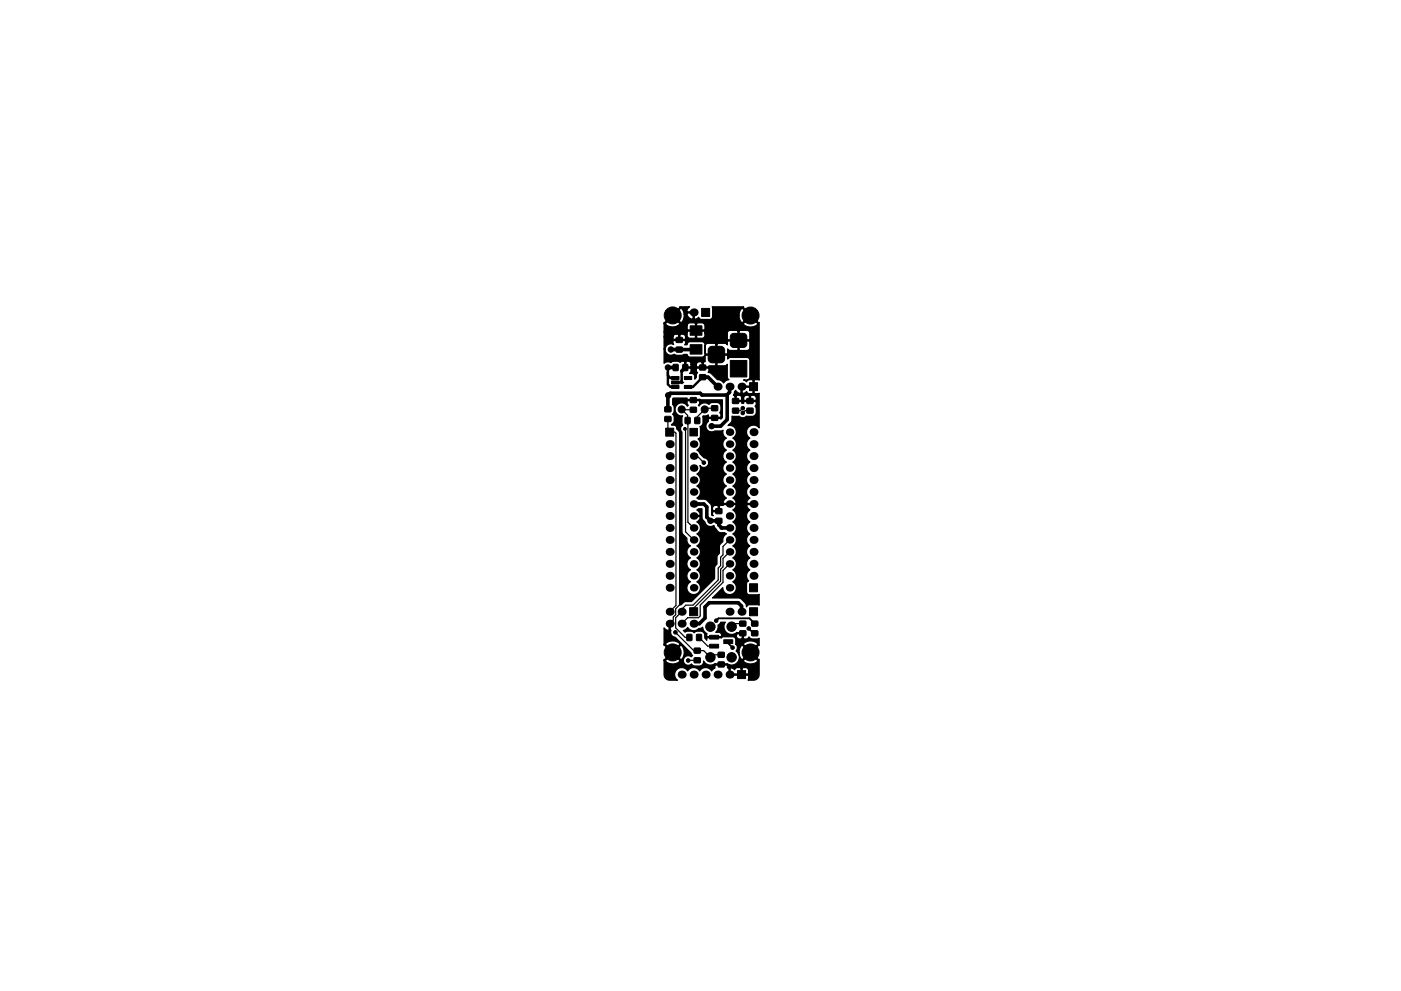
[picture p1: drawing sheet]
<svg xmlns="http://www.w3.org/2000/svg" width="297mm" height="210mm" viewBox="0 0 297 210" stroke-linecap="round" stroke-linejoin="round" font-family="sans-serif">
<g fill="#000" stroke="#000" stroke-width=".21">
<path d="M142.7 77.3l1.1 .1-.1 1.2h-1zM143.4 73.7h1.2l.1 1h-1.3zM143.4 71.6h1.2l.1 1h-1.3zM144.8 77.3l1 .1v1.2h-1zM148.8 65.4h1.7v1.7h-1.7zM146.3 69.1h2.5v2h-2.5zM146.3 73.1h2.5v2h-2.5zM148.3 77.5h1.3v1h-1.2zM148.3 79.5h1.3v1h-1.2zM150.4 73.7l.5-.2h1.9a.88 .88 0 0 1 .8 .9v1.7a.88 .88 0 0 1-.8 .9h-1.8a.88 .88 0 0 1-.9-.9v-1.8zM154.8 76.5h3.5v3.5h-3.5zM155.1 70.9l.4-.2h2.1a.75 .75 0 0 1 .7 .8v1.5a.75 .75 0 0 1-.7 .7h-2a.75 .75 0 0 1-.8-.7v-1.6z"/>
<path d="M141.1 90.8h1.7v1.7h-1.7zM141 86.3h1.2v1l-1.2 .1zM141 88.4h1.2v1h-1.2zM142.4 79.9h1.6v.6h-1.6zM142.4 80.8h1.6v.7h-1.6zM142.4 81.8h1.6v.6h-1.6zM145.1 81.8h1.6v.6h-1.6zM145.1 79.9h1.6v.6h-1.6zM145.3 88.6h1v1.3l-1-.1zM146.3 90.9h1.6v1.6h-1.6zM146.4 86.4h1.2v1l-1.2 .1zM146.4 84.4h1.2v1h-1.2z"/>
<path d="M147.3 88.6h1.1l-.1 1.3-1-.1zM150.9 88.2l1.2-.1 .1 1-1.3 .1zM150.9 86.1h1.2l.1 1h-1.3zM155.3 84.6h1.3v1h-1.3zM155.3 86.6h1.3v1h-1.3zM158.9 81.2h1.7v1.7h-1.7zM158.4 86.6h1.2v1h-1.2zM158.4 84.6h1.2v1h-1.2zM151.8 107.9h1.2v1l-1.2 .1zM151.8 110h1.2v1h-1.2zM146.2 128.9h1.7v1.7h-1.7zM145.7 134.6h1l-.1 1.3h-1z"/>
<path d="M147.2 139.6h1.2l.1 1h-1.3zM147.2 137.5h1.2l.1 1-1.3 .1zM147.7 134.6h1v1.3h-1zM150.5 136.7h1.9v.8h-1.9zM150.5 134.8h1.9v.8h-1.9zM152.3 138.4h1.2l.1 1h-1.3zM153.5 135.7h1.9v.8h-1.9zM156.9 131.8h1.2v1h-1.2zM156.9 133.9l1.2-.1v1l-1.2 .1zM158.9 128.9h1.7v1.7h-1.7zM159.4 131.8h1.2l.1 1h-1.3zM159.4 133.9l1.2-.1 .1 1-1.3 .1z"/>
<path d="M158.9 123.9h1.7v1.7h-1.7zM152.3 140.5h1.2l.1 1h-1.3zM156.4 142.3h1.7v1.7h-1.7z"/>
<circle cx="141.6" cy="78" r=".57"/>
<circle cx="142.2" cy="74.2" r=".57"/>
<circle cx="142.6" cy="66.9" r="1.8"/>
<circle cx="147.1" cy="78" r=".57"/>
<circle cx="159.1" cy="66.9" r="1.8"/>
<circle cx="141.7" cy="83.9" r=".57"/>
<circle cx="144.5" cy="86.9" r=".75"/>
<circle cx="145.2" cy="91" r=".3"/>
<circle cx="149.2" cy="98.2" r=".38"/>
<circle cx="149.4" cy="86.9" r=".75"/>
<circle cx="150.9" cy="90.4" r=".57"/>
<circle cx="157.5" cy="86.6" r=".38"/>
<circle cx="157.5" cy="87.6" r=".38"/>
<circle cx="150.6" cy="110.5" r=".57"/>
<circle cx="142.6" cy="138.4" r="1.8"/>
<circle cx="143.2" cy="134.2" r=".38"/>
<circle cx="150.6" cy="133" r="1"/>
<circle cx="150.6" cy="139.5" r="1"/>
<circle cx="151.8" cy="131.7" r=".38"/>
<circle cx="155.1" cy="133" r="1"/>
<circle cx="155.1" cy="139.5" r="1"/>
<circle cx="155.3" cy="137.4" r=".38"/>
<circle cx="158.8" cy="133.3" r=".38"/>
<circle cx="159.1" cy="138.4" r="1.8"/>
<circle cx="145.9" cy="140.1" r=".38"/>
</g>
<g fill="#000">
<circle cx="147.1" cy="66.3" r=".85"/>
<circle cx="142" cy="94.2" r=".85"/>
<circle cx="142" cy="99.3" r=".85"/>
<circle cx="142" cy="96.8" r=".85"/>
<circle cx="147.1" cy="99.3" r=".8"/>
<circle cx="147.1" cy="96.8" r=".8"/>
<circle cx="147.1" cy="94.2" r=".8"/>
<circle cx="152.1" cy="82" r=".85"/>
<circle cx="154.7" cy="91.7" r=".8"/>
<circle cx="154.7" cy="82" r=".85"/>
<circle cx="154.7" cy="96.8" r=".8"/>
<circle cx="154.7" cy="99.3" r=".8"/>
<circle cx="154.7" cy="94.2" r=".8"/>
<circle cx="157.2" cy="82" r=".85"/>
<circle cx="159.8" cy="96.8" r=".85"/>
<circle cx="159.8" cy="99.3" r=".85"/>
<circle cx="159.8" cy="91.7" r=".85"/>
<circle cx="159.8" cy="94.2" r=".85"/>
<circle cx="142" cy="101.8" r=".85"/>
<circle cx="142" cy="114.5" r=".85"/>
<circle cx="142" cy="119.6" r=".85"/>
<circle cx="142" cy="104.4" r=".85"/>
<circle cx="142" cy="117.1" r=".85"/>
<circle cx="142" cy="109.5" r=".85"/>
<circle cx="142" cy="106.9" r=".85"/>
<circle cx="142" cy="112" r=".85"/>
<circle cx="147.1" cy="119.6" r=".8"/>
<circle cx="147.1" cy="106.9" r=".8"/>
<circle cx="147.1" cy="104.4" r=".8"/>
<circle cx="147.1" cy="114.5" r=".8"/>
<circle cx="147.1" cy="117.1" r=".8"/>
<circle cx="147.1" cy="112" r=".8"/>
<circle cx="147.1" cy="109.5" r=".8"/>
<circle cx="147.1" cy="101.8" r=".8"/>
<circle cx="154.7" cy="109.5" r=".8"/>
<circle cx="154.7" cy="101.8" r=".8"/>
<circle cx="154.7" cy="104.4" r=".8"/>
<circle cx="154.7" cy="112" r=".8"/>
<circle cx="154.7" cy="106.9" r=".8"/>
<circle cx="154.7" cy="114.5" r=".8"/>
<circle cx="154.7" cy="117.1" r=".8"/>
<circle cx="154.7" cy="119.6" r=".8"/>
<circle cx="159.8" cy="101.8" r=".85"/>
<circle cx="159.8" cy="114.5" r=".85"/>
<circle cx="159.8" cy="106.9" r=".85"/>
<circle cx="159.8" cy="112" r=".85"/>
<circle cx="159.8" cy="119.6" r=".85"/>
<circle cx="159.8" cy="104.4" r=".85"/>
<circle cx="159.8" cy="109.5" r=".85"/>
<circle cx="159.8" cy="117.1" r=".85"/>
<circle cx="142" cy="129.8" r=".85"/>
<circle cx="142" cy="132.3" r=".85"/>
<circle cx="142" cy="122.2" r=".85"/>
<circle cx="142" cy="124.7" r=".85"/>
<circle cx="144.5" cy="132.3" r=".85"/>
<circle cx="144.5" cy="129.8" r=".85"/>
<circle cx="147.1" cy="124.7" r=".8"/>
<circle cx="147.1" cy="122.2" r=".8"/>
<circle cx="147.1" cy="132.3" r=".85"/>
<circle cx="154.7" cy="124.7" r=".8"/>
<circle cx="154.7" cy="122.2" r=".8"/>
<circle cx="154.7" cy="129.8" r=".85"/>
<circle cx="157.2" cy="129.8" r=".85"/>
<circle cx="159.8" cy="122.2" r=".85"/>
<circle cx="144.5" cy="143.1" r=".85"/>
<circle cx="147.1" cy="143.1" r=".85"/>
<circle cx="149.6" cy="143.1" r=".85"/>
<circle cx="152.1" cy="143.1" r=".85"/>
<circle cx="154.7" cy="143.1" r=".85"/>
</g>
<path d="M141.6 78h1.6M144 74.2h.1M145.3 78l-.8 .7M147.6 74.1l-5.4 .1M149 80h1.1l2 2M154.2 83.7v5.3l-1.4 1.4h-1.9M154.7 82v1.2l-.6 .6h-5.3l-.3-.4h-6.4l-.5 .5v2.9M147.1 106.9h2.1l.7 .7v2.1l.7 .8h1.8v.9l.6 .6M152.9 112h1.8M157.2 129.8v-1.2l-.7-.7h-6.1l-.9 .9v2.3l-1.2 1.2h-1.2" fill="none" stroke="#000" stroke-width=".76"/>
<path d="M141.6 78v3.5l.6 .6h1M141.6 79.6l.6 .6h.5M144.5 78.7v2.1l-.4 .3h-.9M149 80l-2.1 2.1h-1" fill="none" stroke="#000" stroke-width=".51"/>
<g fill="none" stroke="#000" stroke-width=".25">
<path d="M141.6 88.9v2.4l.4 .4h1.1l.2 .2v36.6l-1.3 1.3M142.7 80.2h.5M144.5 86.9l1.3 1.2 .1 22.7 1.2 1.2M144.6 86.9h2.4M145.2 91.1h.2v21.7l1.7 1.7M147 86.6h.1M147.1 96.8h.7l1.4 1.4M147.8 89.7h.1M151.5 86.6h-1.8l-1.9 1.8v1.3M157.5 86.6l-.5 .5h-1M159 87.1h-1l-.5 .5M154.7 114.5l-1.4 1.4v1.8l-.5 .5v1.8l-.5 .5v2.6l-5.4 5.3h-1.5l-.9 .9v.5l-1.2 1.3v2.1l2 2h.9v.2"/>
<path d="M154.7 117.1l-1.4 1.4v1.8l-.5 .5v2.5l-5.7 5.7v.8M154.7 119.6l-1.4 1.4v2.6l-4.8 4.8v2.3l-.4 .4h-2.3l-1.3 1.2M143.2 134.2l3.9 3.8h2.1l1.4 1.5M144.5 128l-1.2 1.2v1.2l-.6 .5v.7l-.7 .7M146.2 135.4h.1M148.2 135.2l1.8 1.9h1.4M152.9 138.9h-1.7l-.8 .8M157.5 132.3h-1.7l-.7 .7M147.8 140.1h-1.9"/>
</g>
<path d="M151.8 131.7l.5-.5h6.6l1.1 1.1M154.4 136.1v.4l.9 .9M158.7 133.3l1.1 1.1h.2" fill="none" stroke="#000" stroke-width=".38"/>
<path d="M144.1 65.1h2.1l-.1 .1a.81 .81 0 0 0-.4 1l1.5-.1v1.5a.7 .7 0 0 0 .9-.3l.5 .5h1.9a.66 .66 0 0 0 .6-.8h5.6l.2 .9 .2 .4 .3 .2 1.6-1.6-1.6-1.5-.3 .2-.2 .4-.2 1h-5.6l-.1-1.9h6.7l-.1 .1 3.2 3.3 .2-.1v12.3l-.9-.1-.2 .1v2.7l.2 .1 .9-.1v7.4l-.2-.2a1.49 1.49 0 0 0-2.2 .2 1.49 1.49 0 0 0 .4 2.2 1.48 1.48 0 0 0 0 2.5 1.48 1.48 0 0 0 0 2.5 1.48 1.48 0 0 0 0 2.6 1.48 1.48 0 0 0 0 2.5 1.48 1.48 0 0 0 0 2.6l-.3 .2a.67 .67 0 0 0-.3 .9h1.5v.3h-1.5v.3l.5 .8a1.49 1.49 0 0 0 .1 2.5 1.48 1.48 0 0 0 0 2.6 1.48 1.48 0 0 0 0 2.5 1.48 1.48 0 0 0 0 2.6 1.48 1.48 0 0 0 0 2.5 1.48 1.48 0 0 0-.3 2.3l-.4 .5v1.9a.64 .64 0 0 0 .6 .6l2.1-.1v2.3l-2.2-.1-.5 .5-.4-.9-.8-.9-.4-.1h-5.6l2.1-2.2a1.44 1.44 0 0 0 2.2 1.3 1.44 1.44 0 0 0 0-2.6 1.43 1.43 0 0 0 0-2.5 1.43 1.43 0 0 0 0-2.5 1.43 1.43 0 0 0 0-2.6 1.43 1.43 0 0 0 0-2.5 1.43 1.43 0 0 0 0-2.6 1.43 1.43 0 0 0-.1-2.5l.4-.3a.62 .62 0 0 0 .3-.8h-2.6l-.1 .2-.6-.1-.2 .2v1.2h-1.3l-.1 .1 .1 .7-.3-.1v-1.5h.2l.1 .5h1.1v-.9l-.2-.2-.6 .1-.3 .2-.1 .3h-.2l-.2-.8-.9-.9-.5-.2h-1.2l-.4-.2 .2-.1a1.43 1.43 0 0 0-.2-2.5 1.43 1.43 0 0 0 0-2.5 1.43 1.43 0 0 0 .7-1.8 1.02 1.02 0 0 0 1.7-.1 1.02 1.02 0 0 0-.8-1.6l-1.6-1.6a1.43 1.43 0 0 0 .3-2.4l.3-.2 .2-.3-.1-2.1 .6-.5v-1.6l.1-.2h.4l.7-.2 .1 .5h2.4l.1-.1v-.5l-.2-.3 .2-.5v-.8l-.2-.6-.5-.3h-1l-.5 .1-.3 .3a1.38 1.38 0 0 0-2.1 .4l-.1-.2 .2-.4v-.4l-.1-.2h-2.4l-.1 .5 .2 .5-.2 .2a1.39 1.39 0 0 0-2.4 .1 1.39 1.39 0 0 0 1.5 1.9l-.2 .6v1l.1 .4-.1 .1a.93 .93 0 0 0 0 1.4v21.1l.1 .5 1 .9v.9l.7 .7-.1 .1a1.43 1.43 0 0 0 .1 2.5 1.43 1.43 0 0 0 0 2.5 1.43 1.43 0 0 0 0 2.5 1.44 1.44 0 0 0-.4 2.2 1.44 1.44 0 0 0 2.2 0 1.44 1.44 0 0 0-.5-2.2 1.43 1.43 0 0 0 0-2.5 1.43 1.43 0 0 0 0-2.5 1.43 1.43 0 0 0 0-2.6 1.43 1.43 0 0 0 0-2.5 1.43 1.43 0 0 0 0-2.6l.4-.3a.62 .62 0 0 0 .2-.8h-1.4v-.3h1.4l.2-.2-.2-.4-.6-.5 .4-.3h.7l.1 2 .6 .9a1.28 1.28 0 0 0 1.9 .7l.3 .6a1.34 1.34 0 0 0 1.4 .9h.6l.3 .3a1.42 1.42 0 0 0-.7 1.6l-.8 .9v1.6l-.4 .5-.1 1.8-.5 .7v2.3l-4.9 4.9h-1.3l-.9 .7-.3 .1v-36.5l-.6-1.1a.64 .64 0 0 0-.7-.6h-.4l.4-.5 .1-.5v-.8l-.3-.5 .3-.7v-.9l-.3-.5 .1-1.4h3l.1 .4 2.5-.1 .5 .1h4.4v3.8l-.4 .3-.1-.1h-2.4l-.1 .5a1.56 1.56 0 0 0-.4 1.7 1.2 1.2 0 0 0 1.7 .4h1.3l.5-.1a1.41 1.41 0 0 0 .7 1.7 1.43 1.43 0 0 0 0 2.5 1.43 1.43 0 0 0 0 2.5 1.43 1.43 0 0 0 0 2.6 1.43 1.43 0 0 0 0 2.5 1.43 1.43 0 0 0 0 2.6l-.4 .3a.62 .62 0 0 0-.2 .8h2.6v-.4l-.7-.7 .2-.1a1.43 1.43 0 0 0-.1-2.5 1.43 1.43 0 0 0 0-2.5 1.43 1.43 0 0 0 0-2.6 1.43 1.43 0 0 0 0-2.5 1.43 1.43 0 0 0 0-2.5 1.44 1.44 0 0 0 .6-1.8 1.44 1.44 0 0 0-1.7-.9l.8-.9 .1-1.1h1.5a1.02 1.02 0 0 0 1.6 0h1.3l.6-.4 .1-1.1-.2-.6 .2-.4v-.4l-.1-.2h-2.4l-.1 .4h-.4l-.2-.4h-1.3v-1.2h.3v.9h1l.2-.5h.4l.1 .5h1.1v-.9h.2v.9h1.1l.1-.1a.71 .71 0 0 0-.5-.9h-.5l-.2 .1-1-.1-.3 .2-.1 .3h-.4l-.2-.3-.3-.2-1 .1-.3-.1 .5-1.1 .5 .5 .4 .2 .2-.1v-1.2h.3v1.2a.7 .7 0 0 0 .9-.3l.4 .4h.8l.1-.1v-1.2h-2.5v-.3h2.5v-1.2l-.1-.1h-.8l-.4 .4-.7-.4h.7a.64 .64 0 0 0 .7-.6v-3.6l-.2-.4-.3-.1-3.7-.1-.5 .4v-.7l-.2-.1h-2.1v2.1l.2 .1h1.5l.5-.3v2.8l.4 .5-.7 .2-.5 .5-.4-.5-.9-.2-1.4-1.4-.6-.2 .2-.4-.2-.5h-2.3l-.2 .5 .3 .5-.3 .4v.6l-.3 .3v-.7l-.2-.3-.3-.2h-.6l.3-.3v-.6l-.2-.2h-1.1v-1.3h.2v1h.9l.2-.5h1.1l.2 .5h1v-.9h.3v.9h1l.2-.2h1.3l.2-.1v-2.1h-2.1l-.2 .1v1.3l-.4 .1-1-.1-.3 .2-.2 .3h-1.1v-.1a.65 .65 0 0 0-.4-.5 .65 .65 0 0 0-.7 .1l-.7-.2-.5 .3-.5-.2-.8-.1-.6 .3a1.46 1.46 0 0 0-1.5 .2v-3.1h.2a1.26 1.26 0 0 0 .7 1.2 1.26 1.26 0 0 0 1.3 0l.6 .2 2.1-.2a.63 .63 0 0 0 .6 .6l2.9-.1 .2-.4 .1-1.9v1.5l.2 .2h2.1v-2.1h.2v2.1h2.1l.2-.2v-.9l.5 .4h1.5l.2-.2v-1.8h.2v1.8l.2 .2 1.6-.1 .5-.4v-1.4l-.2-.1h-4.4l-.2 .1v.7l-.5-.4h-1.5l-.2 .2-.4-.2h-1.5l-.4 .2-.2 .4a.71 .71 0 0 0-.7-.9h-2.6l-.4 .3-.1 .4h-.5l.2-.4-.2-.6h-2.4l-.1 .2 .1 .7a1.21 1.21 0 0 0-1.8 .9h-.2v-2.5h1.9l.1 .5h1.1v-.9h.2v.9h1.1a.65 .65 0 0 0-.4-1.1h-.5l-.2 .2-1-.2-.3 .2-.1 .4h-1.9v-1.1h4.9v.8l.2 .4 1.4 .2 .1-.2v-1.3h.3v1.3l.2 .2 1.3-.2 .2-.3 .1-.6h4.7v1.2l.2 .2h2.1v-1.9h.2v1.9h2.1l.2-.2v-1.4l-.3-.3-.3-.1h-1.5l-.2 .1-.4-.1h-1.5l-.5 .2-.1 .4h-4.7l-.2-.4-8.5 .1v-1.8h.3l.2 .4a2.41 2.41 0 0 0 2.5 .1h1.9v.7l.1 .2h1.6v-1.3h.3v1.3h1.6l.2-.2v-.7l-.3-.5h8.4l.2 .4a2.45 2.45 0 0 0 2.7 0l.2-.4-1.6-1.5-1.5 1.5h-8.4l-.3-.1h-1l-.5 .2-.1-.2h-1l-.4 .1-.2 .5h-1.9l.3-.5-1.5-1.5-1.5 1.5h-.3v-.2h.1l1.5-1.5h.4l1.5 1.5 .4-.1 .2-.5 .1-1.2h.6l.5 .8a.67 .67 0 0 0 .8 .2v-1.2h-1.2l-.1 .2h-.6a1.43 1.43 0 0 0-.7-1.2l-1.5 1.5h-.4l1.7-1.7zM144.1 81.1l.5-.2 .4 .2-.4 .3zM141.8 109.3h.3v.3h-.2zM140.8 133.2l.7 .5 .4-.1-.1-1.4h.3l.1 1.7a1.02 1.02 0 0 0 .9 1.3l3.4 3.3 .3 .6-.2 .2a1.03 1.03 0 0 0-1.4 .1 1.03 1.03 0 0 0 0 1.4 1.03 1.03 0 0 0 1.4 .1l.6 .4h1.3a.92 .92 0 0 0 .7-1.1 1.64 1.64 0 0 0 2.4 .6h2.5a1.77 1.77 0 0 0 2.5-.7h1l.2 .4a2.45 2.45 0 0 0 2.7 0l.2-.4-1.6-1.5-1.5 1.5h-1l.2-.8-.4-.8h.3l.2 .9 .2 .4 .3 .1 1.6-1.5-1.6-1.5-.3 .2-.2 .4-.2 1h-.3l-.3-.4a1.01 1.01 0 0 0 0-1.4h1.5l1.5 1.5 1.6-1.5-.2-.3a2.45 2.45 0 0 0-2.7 0l-.2 .3h-1.5l-.2-1.2-.2-.3-.3-.1h-2.1l-.4 .3-2.9-.1-.2 .2 .1 .3-.5-.4v-.6a.89 .89 0 0 0-.9-.9h-.8l-.5 .4-.7-.4h-.8l-.4 .2-.4-.3 .5-.2 .4-.5a1.62 1.62 0 0 0 2.5 .2l.7-.2 .4 .9 .5 .4-.1 .5 .2 .2h2.8l.2-.5h3.1a.71 .71 0 0 0 .6 1h.5l.2-.2v-.9h-1.1l-.2 .1h-3.1l-.5-.4h-.8l.5-.8v-.8l.6-.6h1a1.69 1.69 0 0 0 .3 2.2 1.69 1.69 0 0 0 2.2 0h1.3v1.2l.2 .2 .7-.1 .3-.4 .6 .5h1.1l.5-.2v1.6l-.2-.1-1.5 1.5 1.5 1.5h.2l-.1 3.5-.5 .7a2.49 2.49 0 0 1-1.8 .2l.1-.9-.1-.1h-4.1l.1-1.5h.2v1.2h2.3v-1.2h.3v1.2h1.2l.1-.2v-.6l-.2-.4-.4-.2h-.6l-.1 .2-1.1-.2-.3 .2-.2 .3-.1-.1a.93 .93 0 0 0-1.1-.2l-.4-.1v-.4l-.1-.2h-2.4l-.1 .2v.4l-.8 .6a1.49 1.49 0 0 0-2.5 0 1.49 1.49 0 0 0-2.5 0 1.49 1.49 0 0 0-2.3-.3 1.49 1.49 0 0 0 .1 2.3h-1.8l-.8-.5-.2-.7v-3h.3l.2 .4a2.45 2.45 0 0 0 2.7 0l.1-.4-1.5-1.5-1.5 1.5h-.3v-.2h.1l1.5-1.5h.4l1.5 1.5 .4-.1a2.45 2.45 0 0 0 0-2.7l-.4-.2-1.5 1.5h-.4l-1.5-1.5-.1 .1v-.3h.3l1.5 1.5 1.5-1.5-.1-.3a2.45 2.45 0 0 0-2.7 0l-.2 .3h-.3z" fill="#000" stroke="#000" stroke-width=".25"/>
</svg>
